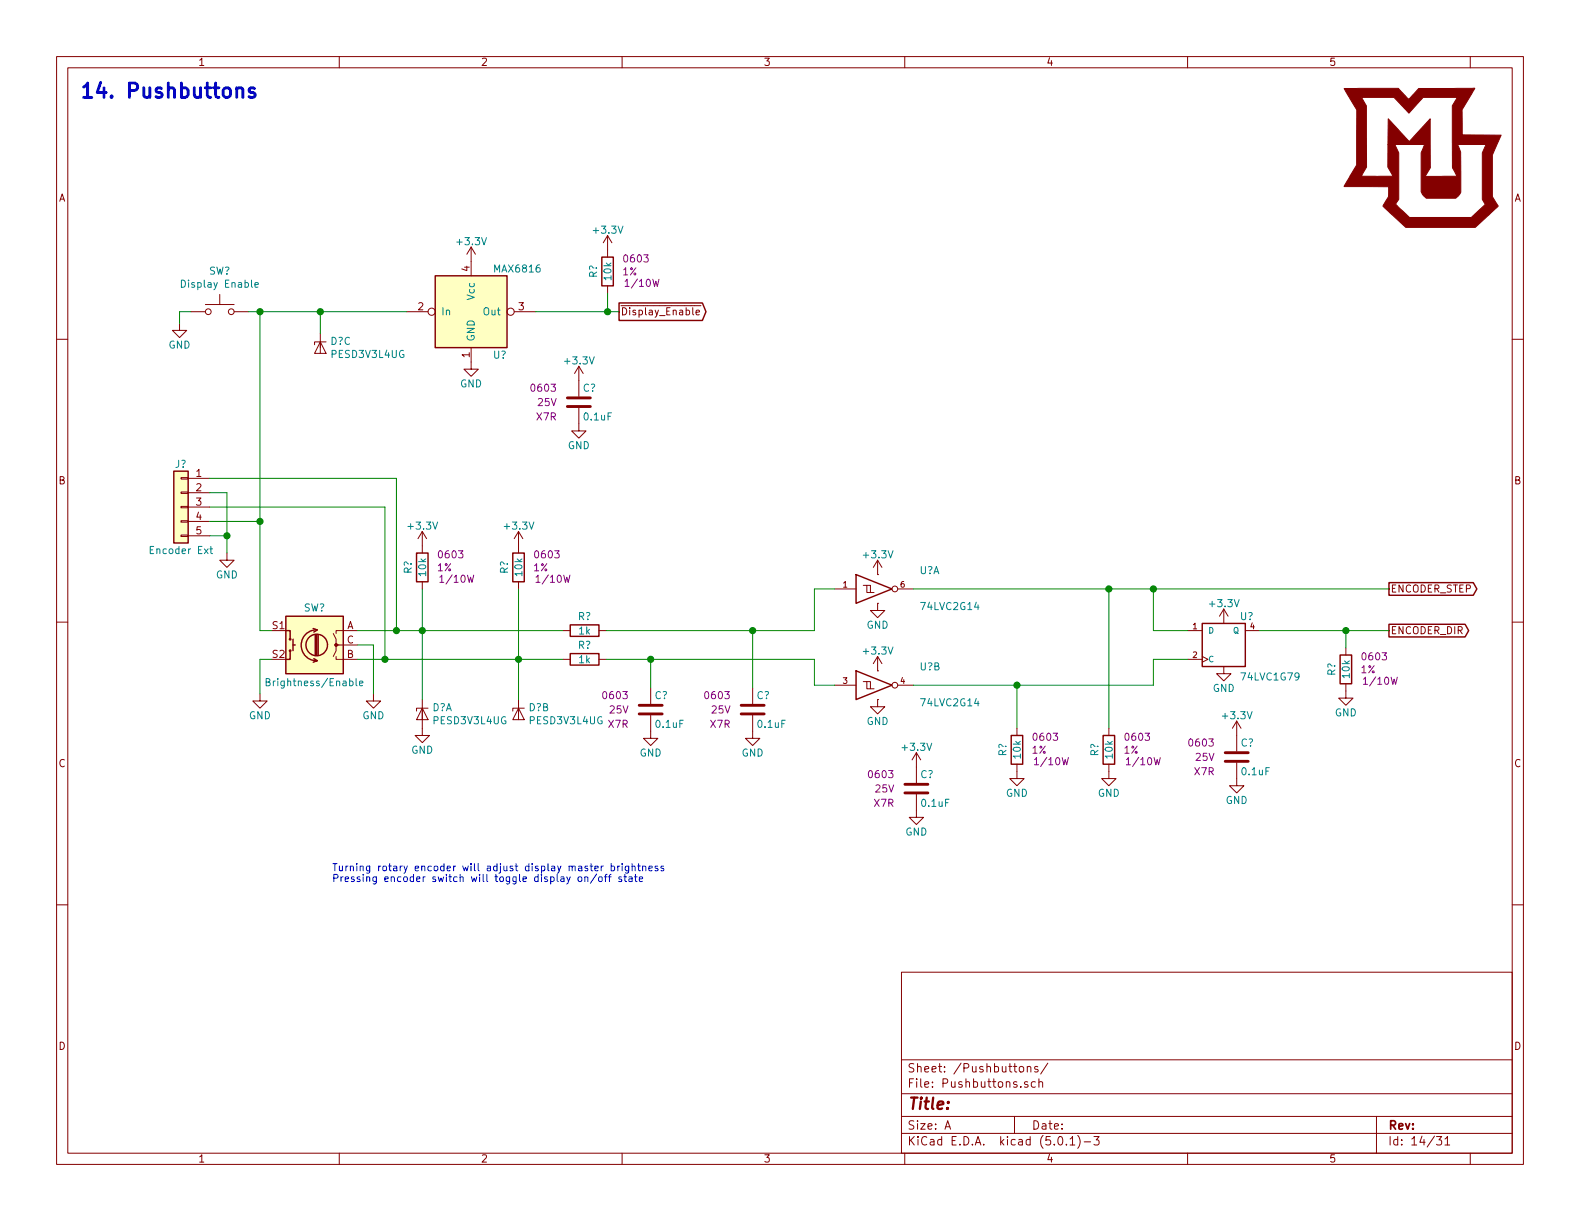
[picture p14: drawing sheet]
<svg xmlns="http://www.w3.org/2000/svg" width="279mm" height="216mm" viewBox="0 0 279 216" stroke-linecap="round" stroke-linejoin="round" font-family="sans-serif">
<defs><g id="words">
<text font-size="3.5" fill="#0000c2" x="14" y="17.3">14. Pushbuttons</text>
<text font-size="2.8" fill="#840000" x="160.4" y="196.2">Title:</text>
<g font-size="2.1" fill="#840000">
<text x="160.4" y="189.6">Sheet: /Pushbuttons/</text>
<text x="160.4" y="192.3">File: Pushbuttons.sch</text>
<text x="160.4" y="202.5">KiCad E.D.A. kicad (5.0.1)-3</text>
<text x="160.4" y="199.7">Size: A</text>
<text x="182.4" y="199.7">Date:</text>
<text x="245.4" y="199.7">Rev:</text>
<text x="245.4" y="202.5">Id: 14/31</text>
</g>
<g font-size="1.8" fill="#840000">
<text x="35" y="11.6">1</text>
<text x="85" y="11.6">2</text>
<text x="135" y="11.6">3</text>
<text x="185" y="11.6">4</text>
<text x="235" y="11.6">5</text>
<text x="10.4" y="35.6">A</text>
<text x="267.8" y="35.6">A</text>
<text x="83.1" y="48" transform="rotate(-90 83.1 48)">4</text>
<text x="73.9" y="54.9">2</text>
<text x="91.7" y="54.9">3</text>
<text x="109.7" y="55.8">Display_Enable</text>
<text x="83.1" y="63.2" transform="rotate(-90 83.1 63.2)">1</text>
<text x="10.4" y="85.6">B</text>
<text x="34.7" y="84.3">1</text>
<text x="34.7" y="86.9">2</text>
<text x="34.7" y="89.4">3</text>
<text x="267.8" y="85.6">B</text>
<text x="34.7" y="91.9">4</text>
<text x="34.7" y="94.5">5</text>
<text x="245.9" y="104.8">ENCODER_STEP</text>
<text x="48.2" y="111.3">S1</text>
<text x="61.3" y="111.3">A</text>
<text x="61.3" y="113.8">C</text>
<text x="245.9" y="112.1">ENCODER_DIR</text>
<text x="48.2" y="116.3">S2</text>
<text x="61.3" y="116.3">B</text>
<text x="10.4" y="135.6">C</text>
<text x="267.8" y="135.6">C</text>
<text x="10.4" y="185.6">D</text>
<text x="267.8" y="185.6">D</text>
<text x="35" y="205.5">1</text>
<text x="85" y="205.5">2</text>
<text x="135" y="205.5">3</text>
<text x="185" y="205.5">4</text>
<text x="235" y="205.5">5</text>
</g>
<g font-size="1.8" fill="#008484">
<text x="105.1" y="41.3">+3.3V</text>
<text x="81" y="43.4">+3.3V</text>
<text x="32.6" y="50.9">Display Enable</text>
<text x="36.9" y="48.6">SW?</text>
<text x="83.9" y="52.9" transform="rotate(-90 83.9 52.9)">Vcc</text>
<text x="87.6" y="48.2">MAX6816</text>
<text x="105.6" y="49.1" transform="rotate(-90 105.6 49.1)">R?</text>
<text x="108.1" y="49.5" transform="rotate(-90 108.1 49.5)">10k</text>
<text x="78" y="55.8">In</text>
<text x="85.6" y="55.8">Out</text>
<text x="29.8" y="61.6">GND</text>
<text x="58.4" y="61">D?C</text>
<text x="58.7" y="63.3">PESD3V3L4UG</text>
<text x="83.9" y="60.5" transform="rotate(-90 83.9 60.5)">GND</text>
<text x="87.2" y="63.4">U?</text>
<text x="100" y="64.4">+3.3V</text>
<text x="81.4" y="68.5">GND</text>
<text x="103.1" y="69.3">C?</text>
<text x="103.4" y="74.3">0.1uF</text>
<text x="31" y="82.7">J?</text>
<text x="100.4" y="79.4">GND</text>
<text x="72.3" y="93.6">+3.3V</text>
<text x="89.4" y="93.6">+3.3V</text>
<text x="26.8" y="98">Encoder Ext</text>
<text x="72.8" y="101.5" transform="rotate(-90 72.8 101.5)">R?</text>
<text x="75.4" y="101.8" transform="rotate(-90 75.4 101.8)">10k</text>
<text x="89.8" y="101.5" transform="rotate(-90 89.8 101.5)">R?</text>
<text x="92.4" y="101.8" transform="rotate(-90 92.4 101.8)">10k</text>
<text x="152.9" y="98.7">+3.3V</text>
<text x="162.6" y="101.5">U?A</text>
<text x="38.2" y="102.3">GND</text>
<text x="163.1" y="107.9">74LVC2G14</text>
<text x="214.1" y="107.4">+3.3V</text>
<text x="53.7" y="108.1">SW?</text>
<text x="102.2" y="109.7">R?</text>
<text x="102.4" y="112.2">1k</text>
<text x="153.2" y="111.2">GND</text>
<text x="219.3" y="109.7">U?</text>
<text x="102.2" y="114.7">R?</text>
<text x="102.4" y="117.3">1k</text>
<text x="152.9" y="115.7">+3.3V</text>
<text x="162.7" y="118.5">U?B</text>
<text x="236.1" y="119.5" transform="rotate(-90 236.1 119.5)">R?</text>
<text x="238.7" y="119.8" transform="rotate(-90 238.7 119.8)">10k</text>
<text x="47.9" y="121.3">Brightness/Enable</text>
<text x="76.4" y="125.8">D?A</text>
<text x="93.5" y="125.8">D?B</text>
<text x="115.8" y="123.6">C?</text>
<text x="133.8" y="123.6">C?</text>
<text x="163.1" y="124.9">74LVC2G14</text>
<text x="214.5" y="122.4">GND</text>
<text x="219.7" y="120.3">74LVC1G79</text>
<text x="44" y="127.2">GND</text>
<text x="64.1" y="127.2">GND</text>
<text x="76.8" y="128.1">PESD3V3L4UG</text>
<text x="93.8" y="128.1">PESD3V3L4UG</text>
<text x="116.1" y="128.7">0.1uF</text>
<text x="134.1" y="128.7">0.1uF</text>
<text x="153.2" y="128.2">GND</text>
<text x="216.4" y="127.2">+3.3V</text>
<text x="236" y="126.7">GND</text>
<text x="72.7" y="133.3">GND</text>
<text x="113.1" y="133.8">GND</text>
<text x="131.1" y="133.8">GND</text>
<text x="159.7" y="132.8">+3.3V</text>
<text x="162.8" y="137.6">C?</text>
<text x="178" y="133.7" transform="rotate(-90 178 133.7)">R?</text>
<text x="180.5" y="134.1" transform="rotate(-90 180.5 134.1)">10k</text>
<text x="194.2" y="133.7" transform="rotate(-90 194.2 133.7)">R?</text>
<text x="196.8" y="134.1" transform="rotate(-90 196.8 134.1)">10k</text>
<text x="219.4" y="132">C?</text>
<text x="219.7" y="137.1">0.1uF</text>
<text x="163.1" y="142.7">0.1uF</text>
<text x="177.9" y="140.9">GND</text>
<text x="194.1" y="140.9">GND</text>
<text x="216.7" y="142.2">GND</text>
<text x="160.1" y="147.8">GND</text>
</g>
<g font-size="1.8" fill="#840084">
<text x="110.5" y="46.4">0603</text>
<text x="110.1" y="48.7">1%</text>
<text x="111" y="50.7">1/10W</text>
<text x="94.1" y="69.3">0603</text>
<text x="95.1" y="71.8">25V</text>
<text x="94.9" y="74.3">X7R</text>
<text x="77.3" y="101">1%</text>
<text x="77.7" y="98.7">0603</text>
<text x="94.4" y="101">1%</text>
<text x="94.8" y="98.7">0603</text>
<text x="78.2" y="103">1/10W</text>
<text x="95.2" y="103">1/10W</text>
<text x="240.7" y="119">1%</text>
<text x="241.1" y="116.8">0603</text>
<text x="106.8" y="123.6">0603</text>
<text x="124.8" y="123.6">0603</text>
<text x="241.5" y="121.1">1/10W</text>
<text x="107.6" y="128.7">X7R</text>
<text x="107.8" y="126.2">25V</text>
<text x="125.7" y="128.7">X7R</text>
<text x="125.9" y="126.2">25V</text>
<text x="182.9" y="131">0603</text>
<text x="199.2" y="131">0603</text>
<text x="153.8" y="137.6">0603</text>
<text x="182.5" y="133.3">1%</text>
<text x="183.4" y="135.3">1/10W</text>
<text x="198.8" y="133.3">1%</text>
<text x="199.6" y="135.3">1/10W</text>
<text x="210.4" y="132">0603</text>
<text x="211.3" y="137.1">X7R</text>
<text x="211.5" y="134.5">25V</text>
<text x="154.6" y="142.7">X7R</text>
<text x="154.8" y="140.1">25V</text>
</g>
<g font-size="1.8" fill="#0000c2">
<text x="58.7" y="154.1">Turning rotary encoder will adjust display master brightness</text>
<text x="58.7" y="156">Pressing encoder switch will toggle display on/off state</text>
</g>
<g font-size="1.4" fill="#840000">
<text x="149.1" y="103.9">1</text>
<text x="159.3" y="103.9">6</text>
<text x="210.9" y="111.3">1</text>
<text x="221.1" y="111.3">4</text>
<text x="210.9" y="116.3">2</text>
<text x="149.1" y="120.9">3</text>
<text x="159.3" y="120.9">4</text>
</g>
<g font-size="1.4" fill="#008484">
<text x="213.6" y="112">D</text>
<text x="218.1" y="112">Q</text>
<text x="213.6" y="117.1">C</text>
</g>
</g></defs>
<g fill="none" stroke="#840000" stroke-width=".18">
<path d="M10 10h259.4v195.9h-259.4zM12 12h255.4v191.9h-255.4zM60 10v2M110 10v2M160 10v2M210 10v2M260 10v2M10 60h2M31.7 57.2v1.2h1.3l-1.3 1.3-1.2-1.3h1.2M33.8 55.1h2.5M36.3 53.8h5.1M38.9 52.1v1.7"/>
<path d="M41.4 55.1h2.5M56.6 58.9v3.6M71.9 55.1h3.8M83.3 43.7v5.1M83.3 43.7l-.8 1.3M83.3 43.7l.8 1.3M90.9 55.1h3.8M107.4 41.7v3.8M107.4 50.5v1.3M107.4 41.7l-.7 1.2M107.4 41.7l.8 1.2M122.2 54.1h1.8"/>
<path d="M122.5 54.4v1.1l.2 .2M123.1 55.2l.6-.1-.1-.2-.3-.1-.2 .2 .1 .6h.4M267.4 60h2M56.6 60.5l1.1 2h-2.1zM57.7 60.5h-2.1v.5M83.3 61.5v3.8h1.3l-1.3 1.2-1.3-1.2h1.3M102.4 72.1v4.1h1.2l-1.2 1.3-1.3-1.3h1.3M102.4 64.8v5.3M102.4 64.8l-.8 1.2M102.4 64.8l.7 1.2M32 94.6h1.3v.3h-1.3zM32 92.1h1.3v.2h-1.3z"/>
<path d="M32 89.5h1.3v.3h-1.3zM32 87h1.3v.2h-1.3zM32 84.5h1.3v.2h-1.3zM33.3 84.6h3.8M33.3 87.1h3.8M33.3 89.7h3.8M33.3 92.2h3.8M33.3 94.7h3.8M40.1 97.8v1.3h1.3l-1.3 1.2-1.2-1.2h1.2M74.7 94v3.8M74.7 94l-.8 1.3M74.7 94l.7 1.3"/>
<path d="M91.7 94v3.8M91.7 94l-.8 1.3M91.7 94l.8 1.3M155.2 99.1l-.8 1.2M155.2 99.1v2.5M155.2 99.1l.8 1.2M10 110h2M58.9 112l.5 1v1h.5M59.4 116.1v.5h3.8M63.2 111.5h-3.8v.5M63.2 114h-3.8v1.1l-.5 1M74.7 102.9v1.2"/>
<path d="M91.7 102.9v1.2M99.6 111.5h1.2M99.6 116.6h1.2M105.9 111.5h1.3M105.9 116.6h1.3M147.6 104.1h3.8M152.7 103.5h.6v1.3h1.3M153.3 103.5h.6v1.3M155.2 106.7h.1M155.2 101.6h.1M155.2 106.7v1.3h1.3l-1.3 1.2-1.3-1.2h1.3M155.2 118.6h.1"/>
<path d="M155.2 116.1v2.5M155.2 116.1l-.8 1.2M155.2 116.1l.8 1.2M158.7 104.1h2.8M210.1 111.5h2.5M210.1 116.6h2.5M212.6 116.1l1 .5-1 .5M216.4 117.9h.1M216.4 110.2h.1M216.4 117.9v1.2h1.3l-1.3 1.3-1.3-1.3h1.3M216.4 107.7l-.8 1.3M216.4 107.7v2.5"/>
<path d="M216.4 107.7l.8 1.3M220.2 111.5h2.6M238 114.6v1.2M267.4 110h2M46 122.7v1.3h1.2l-1.2 1.2-1.3-1.2h1.3M66 122.7v1.3h1.3l-1.3 1.2-1.2-1.2h1.2M74.7 125.2l1 2.1h-2zM74.7 123.7v6.3h1.2l-1.2 1.3-1.3-1.3h1.3M75.7 125.2h-2v.5M91.7 125.2l1 2.1h-2zM91.7 123.7v3.6M92.7 125.2h-2v.5"/>
<path d="M115.1 126.5v4.1h1.2l-1.2 1.2-1.3-1.2h1.3M115.1 121.7v2.8M133.1 126.5v4.1h1.3l-1.3 1.2-1.3-1.2h1.3M133.1 121.7v2.8M147.6 121.2h3.8M152.7 120.5h.6v1.3h1.3M153.3 120.5h.6v1.3M155.2 123.7h.1M155.2 123.7v1.3h1.3l-1.3 1.2-1.3-1.2h1.3M158.7 121.2h2.8M162.1 133.1v5.3M162.1 133.1l-.8 1.3"/>
<path d="M162.1 133.1l.7 1.3M179.8 135.1v2.6h1.3l-1.3 1.2-1.2-1.2h1.2M179.8 128.8v1.2M196.1 135.1v2.6h1.3l-1.3 1.2-1.3-1.2h1.3M196.1 128.8v1.2M218.7 134.9v4h1.3l-1.3 1.3-1.3-1.3h1.3M218.7 127.5v5.3M218.7 127.5l-.8 1.3M218.7 127.5l.8 1.3M238 120.9v2.5h1.3l-1.3 1.3-1.3-1.3h1.3M10 160h2M162.1 140.5v4h1.2l-1.2 1.3-1.3-1.3h1.3"/>
<path d="M267.4 160h2M159.4 171.9h108v32h-108zM159.4 197.4h108M159.4 193.4h108M159.4 187.4h108M167.1 199.7l.5-1.5 .5 1.5M167.2 199.2h.8M179.4 197.4v3M180.3 188.7l.2-.1 .4 .1v.7l-.2 .2-.4-.2zM181.7 188.7l.2-.1h.3l.1 1M181.7 188.6v1M181.7 191.3a.37 .37 0 0 0-.5 .2v.2l.5 .1 .1 .2-.2 .3-.4-.1"/>
<path d="M183.1 191.3h-.4l-.3 .2v.6l.3 .2 .4-.1M183.5 188.6h-.3l-.2 .2v.2l.5 .1v.4h-.5M183.7 191.4l.1-.1a.37 .37 0 0 1 .6 .2v.8M183.7 190.8v1.5M185.3 188l-1.3 1.9M243.4 197.4v6.5M60 203.9v2M110 203.9v2M159.4 200.4h108M160 203.9v2M187.2 201.1l.4-.1a.94 .94 0 0 1 0 1.5 .79 .79 0 0 1-.4-1.4zM188.6 202.3v.2"/>
<path d="M189.2 201.4l.5-.4v1.5M189.2 202.5h.9M190.6 200.8a1.71 1.71 0 0 1 0 2.2M191.7 201.9h1.2M193.4 201h1l-.5 .5 .4 .2v.6l-.2 .2-.7-.2M210 203.9v2M254 201h.9l-.4 .5 .4 .2v.6l-.2 .2-.7-.2M255.5 201.4l.5-.4v1.5M255.5 202.5h.9M260 203.9v2"/>
<circle cx="36.8" cy="55.1" r=".51"/>
<circle cx="40.9" cy="55.1" r=".51"/>
<circle cx="76.3" cy="55.1" r=".63"/>
<circle cx="90.3" cy="55.1" r=".63"/>
<circle cx="158.2" cy="104.1" r=".51"/>
<circle cx="158.2" cy="121.2" r=".51"/>
</g>
<g fill="#ffffc2" stroke="#ffffc2" stroke-width=".18">
<path d="M77 48.8h12.7v12.7h-12.7z"/>
<path d="M50.5 109h10.2v10.1h-10.2z"/>
<path d="M30.7 83.3h2.6v12.7h-2.6z"/>
</g>
<g fill="none" stroke="#840000" stroke-width=".25">
<path d="M77 48.8h12.7v12.7h-12.7zM106.4 45.5h2.1v5h-2.1zM109.5 53.6h14.7l.6 1.5-.6 1.6h-14.7zM30.7 83.3h2.6v12.7h-2.6zM73.7 97.8h2v5.1h-2zM90.7 97.8h2v5.1h-2zM50.5 109h10.2v10.1h-10.2zM50.5 111.5h.8v1.5M51.3 115.1v1.5h-.8M51.8 114h.4M51.8 113v2.1M55.4 111.1l.7 .3-.6 .4"/>
<path d="M55.5 116.5l.6 .3-.7 .3M55.8 112.3v3.5M56 111.4a2.74 2.74 0 0 0-2.7 2.7 2.74 2.74 0 0 0 2.7 2.7M56 112.3v3.5M56.3 112.3v3.5M100.8 110.5h5.1v2h-5.1zM100.8 115.6h5.1v2h-5.1zM151.4 101.6l6.3 2.5-6.3 2.6zM151.4 118.6l6.3 2.6-6.3 2.5zM212.6 110.2h7.6v7.7h-7.6zM237 115.8h2v5.1h-2zM245.6 110.4h13.5l.6 1.1-.6 1.1h-13.5z"/>
<path d="M245.6 103h14.9l.7 1.1-.7 1.2h-14.9zM178.8 130h2v5.1h-2zM195.1 130h2v5.1h-2z"/>
<circle cx="51.3" cy="115.1" r=".13"/>
<circle cx="51.3" cy="113" r=".13"/>
<circle cx="56" cy="114" r="1.9"/>
</g>
<path d="M32.1 49.5a.64 .64 0 0 1 .7 .7 .64 .64 0 0 1-.7 .6zM45.1 50.4l.6-.1-.1-.3h-.3l-.2 .1v.6h.5M37.1 97.1h.5M37.3 96.6v1.1l.3 .2M63 120v1.1l.1 .2M47.1 120.6l.5-.1 .1-.2v-.2l-.6-.1v1.3h.4l.2-.2 .1-.3-.3-.2M63.6 120.8l.6-.1-.1-.2-.3-.1-.2 .2v.6h.5" fill="none" stroke="#008484" stroke-width=".18"/>
<g fill="none" stroke="#008400" stroke-width=".18">
<path d="M33.8 55.1h-2.1v2.1M43.9 55.1h28M46 55.1v56.4h2M56.6 55.1v3.8M94.7 55.1h14.8M107.4 51.8v3.3M37.1 87.1h3v10.7M37.1 94.7h3M37.1 92.2h8.9M37.1 89.7h31v26.9M37.1 84.6h33v26.9M48 116.6h-2v6.1"/>
<path d="M63.2 111.5h36.4M63.2 116.6h36.4M63.2 114h2.8v8.7M74.7 104.1v19.6M91.7 104.1v19.6M107.2 116.6h36.8v4.6h3.6M115.1 116.6v5.1M133.1 111.5v10.2M147.6 104.1h-3.6v7.4h-36.8M161.5 104.1h84.1M196.1 104.1v24.7M204 104.1v7.4h6.1"/>
<path d="M210.1 116.6h-6.1v4.6h-42.5M222.8 111.5h22.8M238 111.5v3.1M179.8 121.2v7.6"/>
</g>
<g fill="#008400" stroke="#008400" stroke-width=".25">
<circle cx="107.4" cy="55.1" r=".51"/>
<circle cx="74.7" cy="111.5" r=".51"/>
<circle cx="91.7" cy="116.6" r=".51"/>
<circle cx="115.1" cy="116.6" r=".51"/>
<circle cx="133.1" cy="111.5" r=".51"/>
<circle cx="196.1" cy="104.1" r=".51"/>
<circle cx="179.8" cy="121.2" r=".51"/>
<circle cx="238" cy="111.5" r=".51"/>
<circle cx="204" cy="104.1" r=".51"/>
<circle cx="46" cy="55.1" r=".51"/>
<circle cx="56.6" cy="55.1" r=".51"/>
<circle cx="46" cy="92.2" r=".51"/>
<circle cx="68.1" cy="116.6" r=".51"/>
<circle cx="40.1" cy="94.7" r=".51"/>
<circle cx="70.1" cy="111.5" r=".51"/>
</g>
<g fill="#840000" stroke="#840000" stroke-width=".18">
<path d="M237.7 15.6h9.6l1.8 2 1.8-2h9.9l-2.3 3.8 .1 4.5h6.9l-1.6 3.5v7.4l1 1.6-4 3.8h-12.3l-4-3.8 .9-1.6 .1-1.8h-7.9l1.1-1.9h7.5l-.9-1.6v-3.9h1.3l.6 1.4v8.3l-.5 .8 2.5 2.4h10.9l2.5-2.4-.6-.8v-8.3l.7-1.4h-5l.5 1.3v7.1l-.9 1.1h-5.2l-.7-.7-.2-.5v-6.9l.6-1.4h-6.5l.1-4.6 3.7 4 3.7-4v8.7l-.9 1.5 5.7-.1-.9-1.4v-11l.9-1.5h-6l-2.6 2.8-2.6-2.8h-5.7l.8 1.5 .1 10.8-1 1.6h-1.9l1.1-1.9v-9.8z"/>
<circle cx="59.4" cy="114" r=".25"/>
</g>
<path d="M100.3 71.9h4.1M100.3 70.4h4.1M113 126.2h4.1M113 124.7h4.1M131.1 126.2h4M131.1 124.7h4M160 138.7h4.1M216.7 134.6h4M216.7 133.1h4M160 140.2h4.1" fill="none" stroke="#840000" stroke-width=".51"/>
<g fill="none" stroke="#0000c2" stroke-width=".18">
<path d="M102.3 155.1l.3-.1 .3 .3-.1 .5-.3 .1-.3-.2zM103.4 155.2l.2-.2 .3 .1 .1 .8M103.4 155v.9M105.5 154.6l-1.1 1.6M106 155.1l.3-.1 .2 .2-.1 .6-.3 .1-.3-.2zM106.3 153.1v.9M106.7 153.1l-.4 .3M106.9 155h.5M107.4 154.6l-.3 .2v1.1M107.6 155h.5M108.1 153.2l.4-.1 .2 .3-.1 .5h-.5M108.1 154.6l-.3 .2v1.1"/>
<path d="M108.1 152.7v1.3M109.2 153.1v.9M109.6 153.1l-.3 .1-.1 .2M109.9 155.1l-.3-.1-.2 .2 .1 .2 .4 .1v.3h-.5M110 152.7v.1M110 153.1v.9M110.3 155h.5M110.5 154.6v1.1l.3 .2M111.2 153.1v1.1l-.3 .2-.3-.1M111.2 153.2l-.4-.1-.2 .3 .1 .5h.5M111.2 155.1h.5l.1 .8M111.8 153.3l.2-.2 .3 .1v.8"/>
<path d="M111.8 155.3l-.4 .1-.2 .2v.2h.6M111.8 152.7v1.3M112.2 155h.5M112.4 154.6v1.1l.3 .2M112.8 153.1h.4M112.9 152.7v1.1l.3 .2M113.1 155.4l.5-.1v-.2l-.4-.1-.1 .2v.6h.5M113.6 153.3l.2-.2 .3 .1 .1 .8M113.6 153.1v.9M114.7 153.5l.6-.1v-.2l-.4-.1-.2 .2 .1 .6h.5M116.3 153.2l-.3-.1-.2 .2 .1 .2 .4 .1v.3h-.5M117.3 153.2l-.3-.1-.1 .2v.2l.4 .1v.3h-.4"/>
</g>
<path d="M41.9 15.8a.66 .66 0 0 1 .9-.2l.2 .3v1.3M45 15.6l-.6-.1-.4 .4 .2 .4 .8 .2 .1 .2-.1 .4-.2 .1-.8-.1" fill="none" stroke="#0000c2" stroke-width=".51"/>
<use href="#words"/>
</svg>
